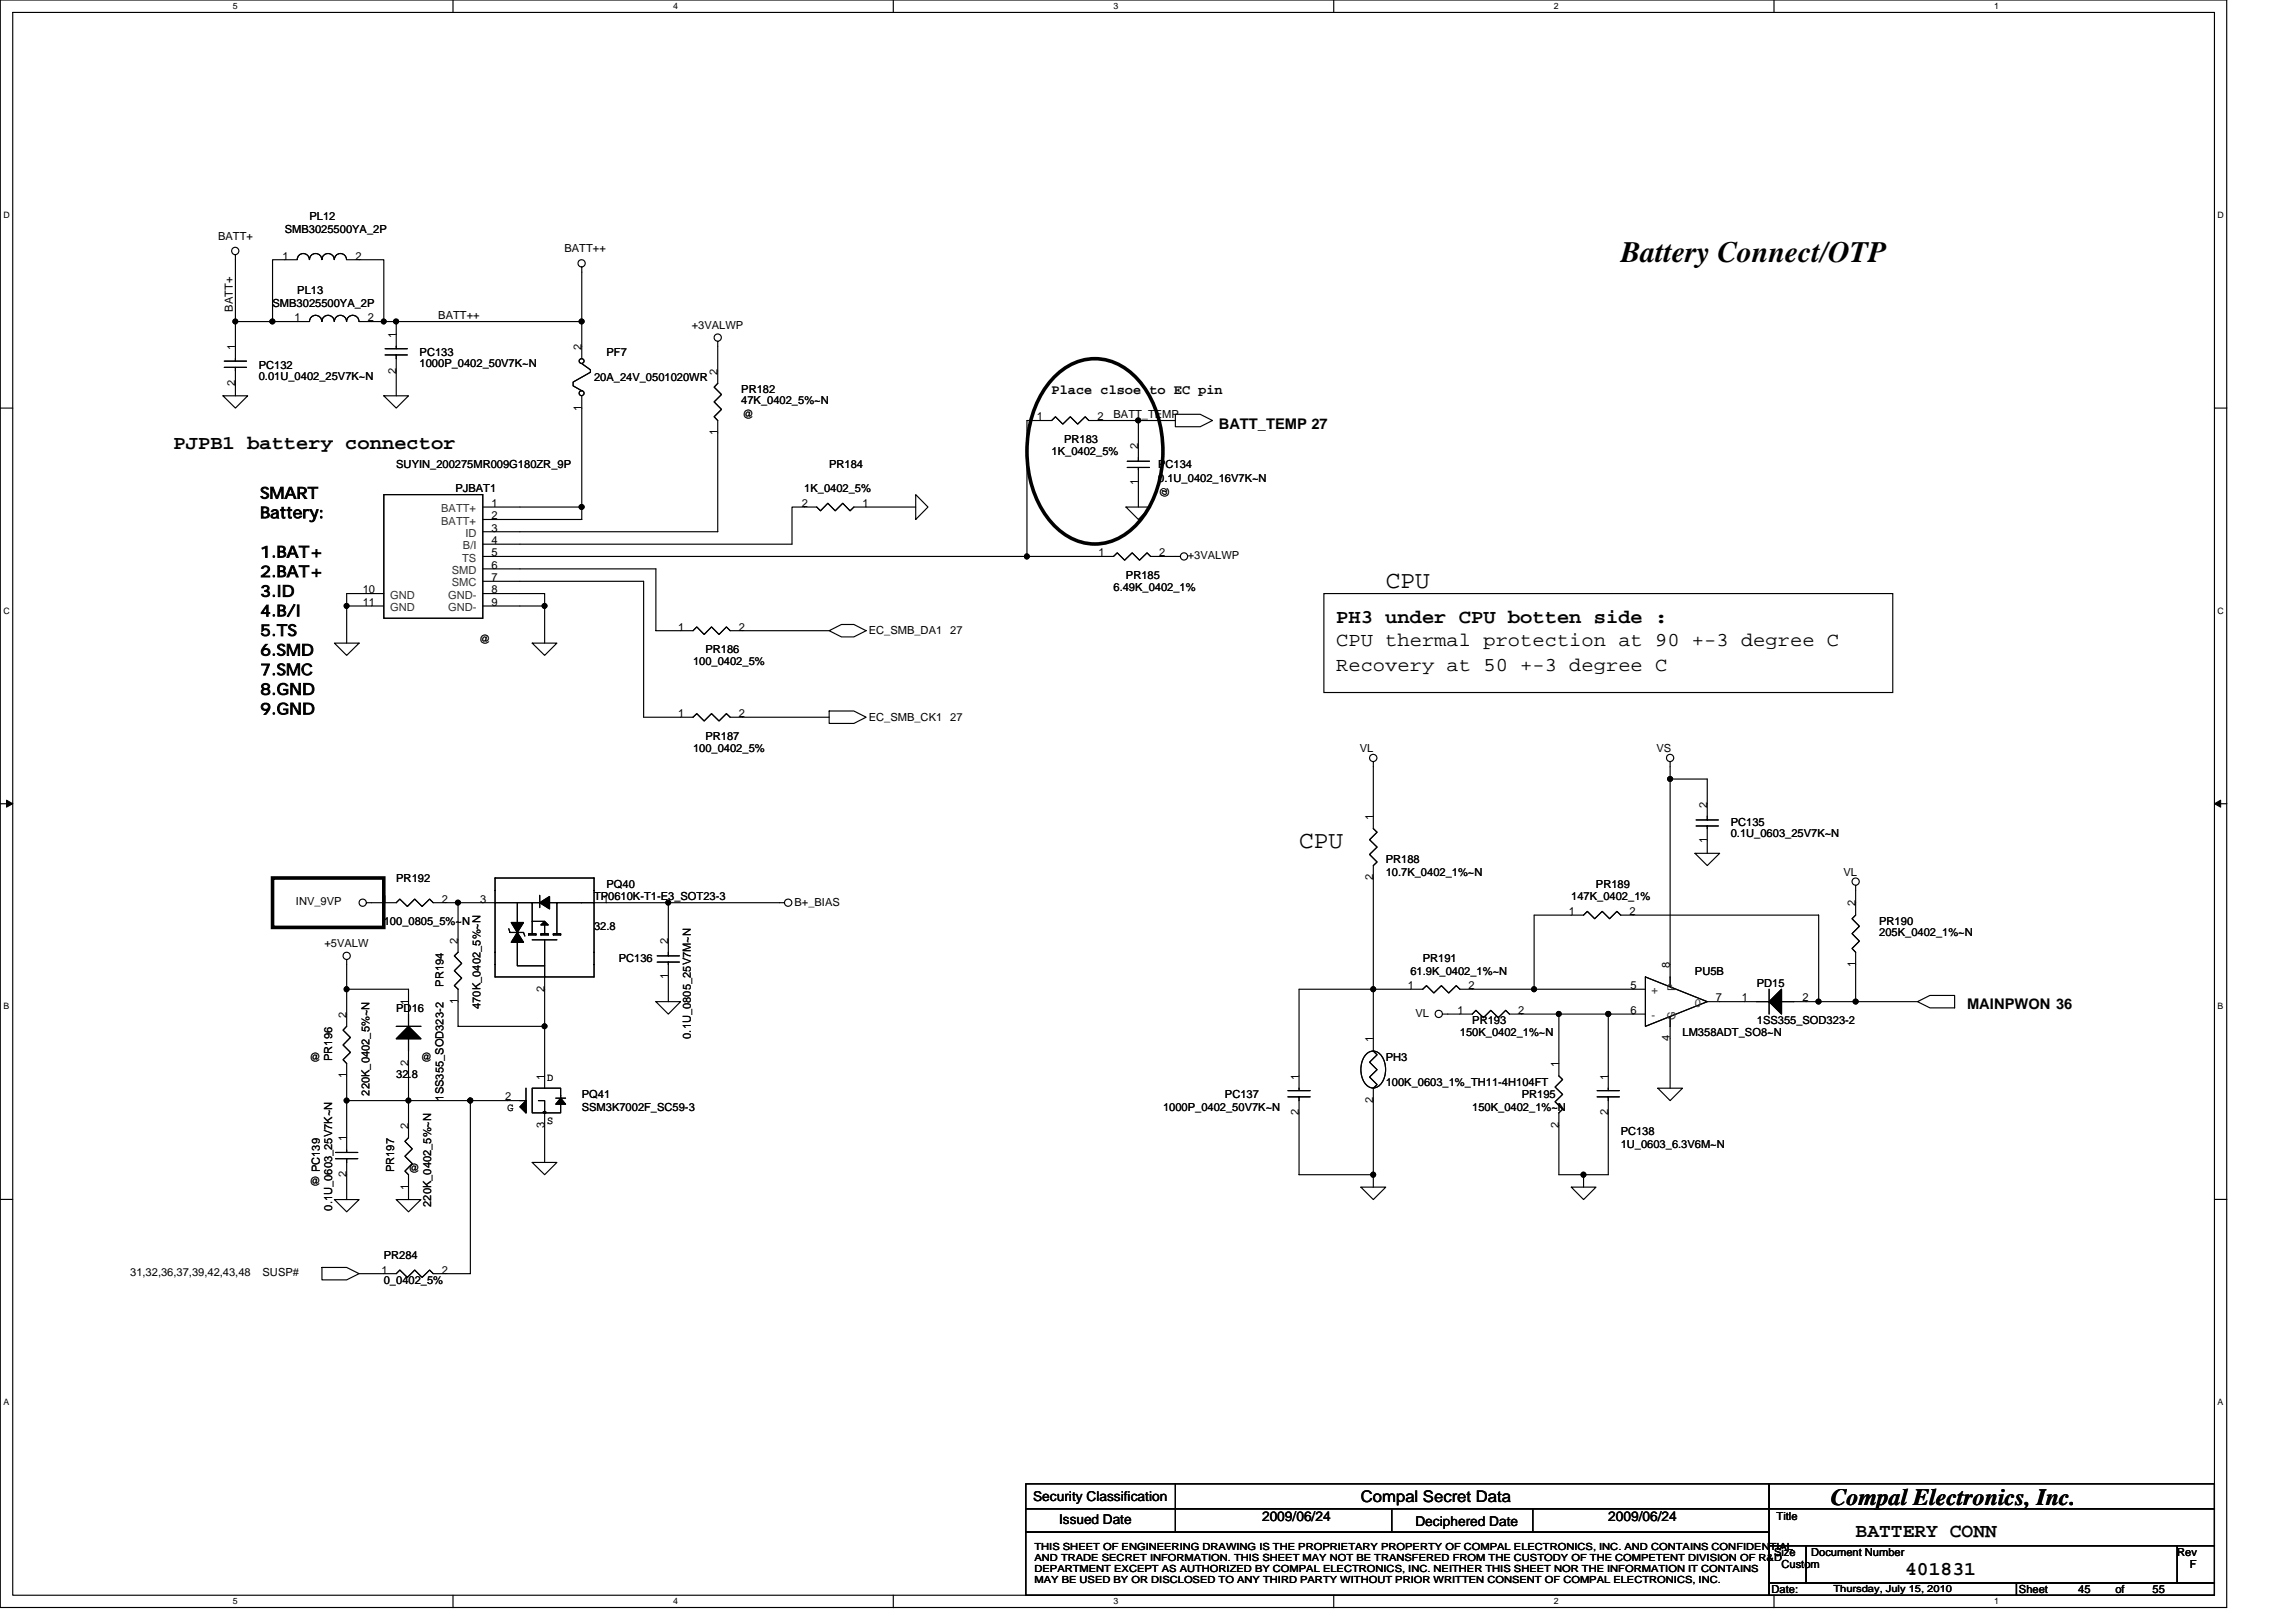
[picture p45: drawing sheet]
<svg xmlns="http://www.w3.org/2000/svg" width="297mm" height="210mm" viewBox="0 0 297 210" stroke-linecap="round" stroke-linejoin="round" font-family="sans-serif">
<defs><g id="words">
<text font-size="3.8" x="209.7" y="33.9">Battery Connect/OTP</text>
<g font-size="3.2">
<text x="179.3" y="76.2">CPU</text>
<text x="168.1" y="109.8">CPU</text>
</g>
<text font-size="3" x="236.9" y="194.8">Compal Electronics, Inc.</text>
<g font-size="2.5">
<text x="22.5" y="58.1">PJPB1 battery connector</text>
<text x="172.9" y="80.6">PH3 under CPU botten side :</text>
<text x="172.9" y="83.7">CPU thermal protection at 90 +-3 degree C</text>
<text x="172.9" y="86.8">Recovery at 50 +-3 degree C</text>
<text x="240.1" y="199">BATTERY CONN</text>
<text x="246.5" y="203.8">401831</text>
</g>
<g font-size="2.1">
<text x="33.7" y="64.5">SMART</text>
<text x="33.7" y="67.1">Battery:</text>
<text x="33.7" y="72.1">1.BAT+</text>
<text x="33.7" y="74.7">2.BAT+</text>
<text x="33.7" y="77.2">3.ID</text>
<text x="33.7" y="79.8">4.B/I</text>
<text x="33.7" y="82.3">5.TS</text>
<text x="33.7" y="84.8">6.SMD</text>
<text x="33.7" y="87.4">7.SMC</text>
<text x="33.7" y="89.9">8.GND</text>
<text x="33.7" y="92.4">9.GND</text>
<text x="176.1" y="194.4">Compal Secret Data</text>
</g>
<g font-size="1.9">
<text x="157.7" y="55.5">BATT_TEMP 27</text>
<text x="254.5" y="130.6">MAINPWON 36</text>
</g>
<g font-size="1.8">
<text x="136.1" y="51">Place clsoe to EC pin</text>
<text x="133.7" y="194.2">Security Classification</text>
<text x="137" y="197.3">Issued Date</text>
<text x="163.3" y="196.8">2009/06/24</text>
<text x="183.1" y="197.4">Deciphered Date</text>
<text x="208.1" y="196.8">2009/06/24</text>
</g>
<g font-size="1.4">
<text x="40" y="28.5">PL12</text>
<text x="28.2" y="31.1">BATT+</text>
<text x="36.5" y="33.6">1</text>
<text x="36.8" y="30.1">SMB3025500YA_2P</text>
<text x="46" y="33.6">2</text>
<text x="73" y="32.7">BATT++</text>
<text x="30.1" y="40.3" transform="rotate(-90 30.1 40.3)">BATT+</text>
<text x="35.3" y="39.7">SMB3025500YA_2P</text>
<text x="38.1" y="41.6">1</text>
<text x="38.5" y="38.1">PL13</text>
<text x="47.6" y="41.6">2</text>
<text x="56.7" y="41.3">BATT++</text>
<text x="30.4" y="45.3" transform="rotate(-90 30.4 45.3)">1</text>
<text x="33.5" y="47.7">PC132</text>
<text x="51.2" y="43.7" transform="rotate(-90 51.2 43.7)">1</text>
<text x="54.3" y="46.1">PC133</text>
<text x="54.3" y="47.5">1000P_0402_50V7K~N</text>
<text x="75.2" y="45.3" transform="rotate(-90 75.2 45.3)">2</text>
<text x="78.5" y="46.1">PF7</text>
<text x="89.5" y="42.6">+3VALWP</text>
<text x="30.4" y="49.9" transform="rotate(-90 30.4 49.9)">2</text>
<text x="33.5" y="49.1">0.01U_0402_25V7K~N</text>
<text x="51.2" y="48.3" transform="rotate(-90 51.2 48.3)">2</text>
<text x="75.2" y="53.1" transform="rotate(-90 75.2 53.1)">1</text>
<text x="76.9" y="49.3">20A_24V_0501020WR</text>
<text x="92.8" y="48.5" transform="rotate(-90 92.8 48.5)">2</text>
<text x="95.9" y="50.9">PR182</text>
<text x="95.9" y="52.3">47K_0402_5%~N</text>
<text x="92.8" y="56.3" transform="rotate(-90 92.8 56.3)">1</text>
<text x="96.1" y="54.1">@</text>
<text x="134.1" y="54.4">1</text>
<text x="136.1" y="58.9">1K_0402_5%</text>
<text x="137.7" y="57.3">PR183</text>
<text x="142" y="54.4">2</text>
<text x="144.1" y="54.1">BATT_TEMP</text>
<text x="147.3" y="58.1" transform="rotate(-90 147.3 58.1)">2</text>
<text x="51.3" y="60.5">SUYIN_200275MR009G180ZR_9P</text>
<text x="58.9" y="63.7">PJBAT1</text>
<text x="63.6" y="65.6">1</text>
<text x="103.7" y="65.6">2</text>
<text x="104.1" y="63.7">1K_0402_5%</text>
<text x="107.3" y="60.5">PR184</text>
<text x="111.6" y="65.6">1</text>
<text x="147.3" y="62.7" transform="rotate(-90 147.3 62.7)">1</text>
<text x="149.8" y="60.5">PC134</text>
<text x="149.8" y="62.4">0.1U_0402_16V7K~N</text>
<text x="151.2" y="64.5" transform="rotate(-90 151.2 64.5)">@</text>
<text x="63.6" y="70.4">4</text>
<text x="63.6" y="67.2">2</text>
<text x="63.6" y="72">5</text>
<text x="63.6" y="68.8">3</text>
<text x="142.1" y="72">1</text>
<text x="150" y="72">2</text>
<text x="46.9" y="76.8">10</text>
<text x="63.6" y="76.8">8</text>
<text x="63.6" y="73.6">6</text>
<text x="63.6" y="75.2">7</text>
<text x="144.1" y="76.5">6.49K_0402_1%</text>
<text x="145.7" y="74.9">PR185</text>
<text x="153.7" y="72.3">+3VALWP</text>
<text x="46.9" y="78.4">11</text>
<text x="62" y="83.2">@</text>
<text x="63.6" y="78.4">9</text>
<text x="87.7" y="81.6">1</text>
<text x="95.6" y="81.6">2</text>
<text x="112.4" y="82.1">EC_SMB_DA1</text>
<text x="122.9" y="82.1">27</text>
<text x="89.7" y="86.1">100_0402_5%</text>
<text x="91.3" y="84.5">PR186</text>
<text x="87.7" y="92.8">1</text>
<text x="91.3" y="95.7">PR187</text>
<text x="95.6" y="92.8">2</text>
<text x="112.4" y="93.3">EC_SMB_CK1</text>
<text x="122.9" y="93.3">27</text>
<text x="89.7" y="97.3">100_0402_5%</text>
<text x="175.9" y="97.3">VL</text>
<text x="214.3" y="97.3">VS</text>
<text x="177.6" y="106.1" transform="rotate(-90 177.6 106.1)">1</text>
<text x="220.8" y="104.5" transform="rotate(-90 220.8 104.5)">2</text>
<text x="223.9" y="106.9">PC135</text>
<text x="177.6" y="113.9" transform="rotate(-90 177.6 113.9)">2</text>
<text x="179.3" y="111.7">PR188</text>
<text x="179.3" y="113.3">10.7K_0402_1%~N</text>
<text x="220.8" y="109.2" transform="rotate(-90 220.8 109.2)">1</text>
<text x="223.9" y="108.4">0.1U_0603_25V7K~N</text>
<text x="238.5" y="113.3">VL</text>
<text x="38.3" y="117.2">INV_9VP</text>
<text x="49.3" y="116.8">1</text>
<text x="49.7" y="119.7">100_0805_5%~N</text>
<text x="51.3" y="114.1">PR192</text>
<text x="57.2" y="116.8">2</text>
<text x="62.1" y="116.8">3</text>
<text x="76.9" y="116.5">TP0610K-T1-E3_SOT23-3</text>
<text x="78" y="116.8">1</text>
<text x="78.5" y="114.9">PQ40</text>
<text x="102.8" y="117.3">B+_BIAS</text>
<text x="202.9" y="118.4">1</text>
<text x="203.3" y="116.5">147K_0402_1%</text>
<text x="206.5" y="114.9">PR189</text>
<text x="210.8" y="118.4">2</text>
<text x="240" y="117.3" transform="rotate(-90 240 117.3)">2</text>
<text x="243.1" y="119.7">PR190</text>
<text x="42" y="122.6">+5VALW</text>
<text x="59.2" y="122.1" transform="rotate(-90 59.2 122.1)">2</text>
<text x="76.9" y="120.4">32.8</text>
<text x="80" y="124.5">PC136</text>
<text x="86.4" y="122.1" transform="rotate(-90 86.4 122.1)">2</text>
<text x="184.1" y="124.5">PR191</text>
<text x="216" y="125.3" transform="rotate(-90 216 125.3)">8</text>
<text x="240" y="125.2" transform="rotate(-90 240 125.2)">1</text>
<text x="243.1" y="121.2">205K_0402_1%~N</text>
<text x="44.8" y="131.7" transform="rotate(-90 44.8 131.7)">2</text>
<text x="51.3" y="130.9">PD16</text>
<text x="52.8" y="130.1" transform="rotate(-90 52.8 130.1)">1</text>
<text x="57.4" y="127.7" transform="rotate(-90 57.4 127.7)">PR194</text>
<text x="59.2" y="129.9" transform="rotate(-90 59.2 129.9)">1</text>
<text x="62.2" y="130.6" transform="rotate(-90 62.2 130.6)">470K_0402_5%~N</text>
<text x="70.4" y="128.4" transform="rotate(-90 70.4 128.4)">2</text>
<text x="86.4" y="126.7" transform="rotate(-90 86.4 126.7)">1</text>
<text x="182.1" y="128">1</text>
<text x="182.5" y="126.1">61.9K_0402_1%~N</text>
<text x="183.1" y="131.6">VL</text>
<text x="188.5" y="131.2">1</text>
<text x="190" y="128">2</text>
<text x="196.4" y="131.2">2</text>
<text x="210.9" y="128">5</text>
<text x="210.9" y="131.2">6</text>
<text x="219.3" y="126.1">PU5B</text>
<text x="222" y="129.6">7</text>
<text x="225.4" y="129.6">1</text>
<text x="227.3" y="127.7">PD15</text>
<text x="233.2" y="129.6">2</text>
<text x="40" y="137.3">@</text>
<text x="43" y="137.3" transform="rotate(-90 43 137.3)">PR196</text>
<text x="52.8" y="137.9" transform="rotate(-90 52.8 137.9)">2</text>
<text x="54.5" y="137.3">@</text>
<text x="89.4" y="134.4" transform="rotate(-90 89.4 134.4)">0.1U_0805_25V7M~N</text>
<text x="177.6" y="134.9" transform="rotate(-90 177.6 134.9)">1</text>
<text x="179.3" y="137.3">PH3</text>
<text x="188.9" y="134.1">150K_0402_1%~N</text>
<text x="190.5" y="132.5">PR193</text>
<text x="216" y="134.7" transform="rotate(-90 216 134.7)">4</text>
<text x="217.7" y="134.1">LM358ADT_SO8~N</text>
<text x="227.3" y="132.5">1SS355_SOD323-2</text>
<text x="44.8" y="139.6" transform="rotate(-90 44.8 139.6)">1</text>
<text x="47.8" y="141.8" transform="rotate(-90 47.8 141.8)">220K_0402_5%~N</text>
<text x="51.3" y="139.6">32.8</text>
<text x="57.4" y="142.4" transform="rotate(-90 57.4 142.4)">1SS355_SOD323-2</text>
<text x="65.3" y="142.4">2</text>
<text x="65.7" y="143.7">G</text>
<text x="70.4" y="139.7" transform="rotate(-90 70.4 139.7)">1</text>
<text x="70.8" y="139.9">D</text>
<text x="75.3" y="142.1">PQ41</text>
<text x="75.3" y="143.7">SSM3K7002F_SC59-3</text>
<text x="150.5" y="143.7">1000P_0402_50V7K~N</text>
<text x="158.5" y="142.1">PC137</text>
<text x="168" y="139.7" transform="rotate(-90 168 139.7)">1</text>
<text x="177.6" y="142.7" transform="rotate(-90 177.6 142.7)">2</text>
<text x="179.3" y="140.5">100K_0603_1%_TH11-4H104FT</text>
<text x="190.5" y="143.7">150K_0402_1%~N</text>
<text x="196.9" y="142.1">PR195</text>
<text x="201.7" y="138.1" transform="rotate(-90 201.7 138.1)">1</text>
<text x="208" y="139.7" transform="rotate(-90 208 139.7)">1</text>
<text x="44.8" y="147.7" transform="rotate(-90 44.8 147.7)">1</text>
<text x="52.8" y="146.1" transform="rotate(-90 52.8 146.1)">2</text>
<text x="70.4" y="145.9" transform="rotate(-90 70.4 145.9)">3</text>
<text x="70.8" y="145.5">S</text>
<text x="168" y="144.4" transform="rotate(-90 168 144.4)">2</text>
<text x="201.7" y="145.9" transform="rotate(-90 201.7 145.9)">2</text>
<text x="208" y="144.4" transform="rotate(-90 208 144.4)">2</text>
<text x="209.7" y="146.9">PC138</text>
<text x="209.7" y="148.5">1U_0603_6.3V6M~N</text>
<text x="40" y="153.3">@</text>
<text x="41.4" y="151.7" transform="rotate(-90 41.4 151.7)">PC139</text>
<text x="44.8" y="152.4" transform="rotate(-90 44.8 152.4)">2</text>
<text x="51" y="151.7" transform="rotate(-90 51 151.7)">PR197</text>
<text x="52.8" y="153.9" transform="rotate(-90 52.8 153.9)">1</text>
<text x="52.8" y="151.7">@</text>
<text x="43" y="156.7" transform="rotate(-90 43 156.7)">0.1U_0603_25V7K~N</text>
<text x="55.8" y="156.2" transform="rotate(-90 55.8 156.2)">220K_0402_5%~N</text>
<text x="16.8" y="165.2">31,32,36,37,39,42,43,48</text>
<text x="34" y="165.2">SUSP#</text>
<text x="49.3" y="164.8">1</text>
<text x="49.7" y="162.9">PR284</text>
<text x="49.7" y="166.1">0_0402_5%</text>
<text x="57.2" y="164.8">2</text>
<text x="229.8" y="196.7">Title</text>
<text x="229.5" y="201.3">Size</text>
<text x="230.5" y="202.9">Custom</text>
<text x="234.3" y="201.3">Document Number</text>
<text x="281.7" y="201.3">Rev</text>
<text x="283.3" y="202.9">F</text>
<text x="229.2" y="206.1">Date:</text>
<text x="261.2" y="206.1">Sheet</text>
<text x="268.9" y="206.1">45</text>
<text x="273.7" y="206.1">of</text>
<text x="278.5" y="206.1">55</text>
</g>
<g font-size="1.4" fill="#333">
<text x="57.1" y="66.3">BATT+</text>
<text x="57.1" y="67.9">BATT+</text>
<text x="59.9" y="71.1">B/I</text>
<text x="60.2" y="69.5">ID</text>
<text x="50.5" y="77.5">GND</text>
<text x="58" y="77.5">GND-</text>
<text x="58.5" y="74.3">SMD</text>
<text x="58.5" y="75.9">SMC</text>
<text x="59.8" y="72.7">TS</text>
<text x="50.5" y="79.1">GND</text>
<text x="58" y="79.1">GND-</text>
<text x="213.7" y="128.7">+</text>
<text x="213.7" y="131.9">-</text>
<text x="216.7" y="128.2" transform="rotate(-90 216.7 128.2)">P</text>
<text x="219.3" y="130.3">0</text>
<text x="216.7" y="132" transform="rotate(-90 216.7 132)">G</text>
</g>
<g font-size="1.3">
<text x="133.8" y="200.5">THIS SHEET OF ENGINEERING DRAWING IS THE PROPRIETARY PROPERTY OF COMPAL ELECTRONICS, INC. AND CONTAINS CONFIDENTIAL</text>
<text x="133.8" y="202">AND TRADE SECRET INFORMATION. THIS SHEET MAY NOT BE TRANSFERED FROM THE CUSTODY OF THE COMPETENT DIVISION OF R&amp;D</text>
<text x="133.8" y="203.5">DEPARTMENT EXCEPT AS AUTHORIZED BY COMPAL ELECTRONICS, INC. NEITHER THIS SHEET NOR THE INFORMATION IT CONTAINS</text>
<text x="133.8" y="204.9">MAY BE USED BY OR DISCLOSED TO ANY THIRD PARTY WITHOUT PRIOR WRITTEN CONSENT OF COMPAL ELECTRONICS, INC.</text>
<text x="237.2" y="206">Thursday, July 15, 2010</text>
</g>
<g font-size="1.1">
<text x="30.1" y="1.2">5</text>
<text x="87.1" y="1.2">4</text>
<text x="144" y="1.2">3</text>
<text x="201" y="1.2">2</text>
<text x="258" y="1.2">1</text>
<text x=".4" y="28.2">D</text>
<text x="286.9" y="28.2">D</text>
<text x=".4" y="79.4">C</text>
<text x="286.9" y="79.4">C</text>
<text x=".4" y="130.6">B</text>
<text x="286.9" y="130.6">B</text>
<text x=".4" y="181.8">A</text>
<text x="286.9" y="181.8">A</text>
<text x="30.1" y="207.6">5</text>
<text x="87.1" y="207.6">4</text>
<text x="144" y="207.6">3</text>
<text x="201" y="207.6">2</text>
<text x="258" y="207.6">1</text>
</g>
</g></defs>
<path d="M0 0h288.1v208h-288.1zM1.6 1.6h284.9v204.8h-284.9z" fill="none" stroke="#000" stroke-width=".15"/>
<g fill="#fff">
<path d="M30.1 .2h.6v1.2h-.6z"/>
<path d="M30.1 206.6h.6v1.3h-.6z"/>
</g>
<path d="M58.6 0v1.6M58.6 206.4v1.6" fill="none" stroke="#000" stroke-width=".15"/>
<g fill="#fff">
<path d="M87.1 .2h.6v1.2h-.6z"/>
<path d="M87.1 206.6h.6v1.3h-.6z"/>
</g>
<path d="M115.6 0v1.6M115.6 206.4v1.6" fill="none" stroke="#000" stroke-width=".15"/>
<g fill="#fff">
<path d="M144 .2h.6v1.2h-.6z"/>
<path d="M144 206.6h.6v1.3h-.6z"/>
</g>
<path d="M172.5 0v1.6M172.5 206.4v1.6" fill="none" stroke="#000" stroke-width=".15"/>
<g fill="#fff">
<path d="M201 .2h.6v1.2h-.6z"/>
<path d="M201 206.6h.6v1.3h-.6z"/>
</g>
<path d="M229.5 0v1.6M229.5 206.4v1.6" fill="none" stroke="#000" stroke-width=".15"/>
<g fill="#fff">
<path d="M258 .2h.6v1.2h-.6z"/>
<path d="M258 206.6h.6v1.3h-.6z"/>
<path d="M.4 27.2h.8v1.3h-.8z"/>
<path d="M286.9 27.2h.8v1.3h-.8z"/>
<path d="M.4 78.4h.8v1.3h-.8z"/>
<path d="M286.9 78.4h.8v1.3h-.8z"/>
</g>
<path d="M0 52.8h1.6M286.5 52.8h1.6" fill="none" stroke="#000" stroke-width=".15"/>
<g fill="#fff">
<path d="M.4 129.6h.8v1.3h-.8z"/>
<path d="M286.9 129.6h.7v1.3h-.7z"/>
</g>
<path d="M0 104h1.6M286.5 104h1.6" fill="none" stroke="#000" stroke-width=".15"/>
<path d="M.8 103.5l.8 .5-.8 .5zM286.5 104l.8-.5v1z" fill="#000" stroke="#000" stroke-width=".13"/>
<g fill="#fff">
<path d="M.4 180.8h.8v1.3h-.8z"/>
<path d="M286.9 180.8h.7v1.3h-.7z"/>
</g>
<g fill="none" stroke="#000" stroke-width=".15">
<path d="M30.5 33v13.7M40 33.6a.78 .78 0 0 0-.8-.8 .78 .78 0 0 0-.7 .8h-3.2v8h-4.8M40 33.6a.79 .79 0 0 1 .8-.8 .79 .79 0 0 1 .8 .8M41.7 33.6a.79 .79 0 0 1 .7-.8 .79 .79 0 0 1 .8 .8M43.3 33.6a.78 .78 0 0 1 .7-.8 .78 .78 0 0 1 .8 .8M44.8 33.6h4.9v8M75.3 34.6v11.8M28.8 51.2h3.2l-1.5 1.6zM29 47.5h2.9M29 46.7h2.9M30.5 47.5v3.7M35.3 41.6h4.7"/>
<path d="M40 41.6a.79 .79 0 0 1 .8-.8 .79 .79 0 0 1 .8 .8M41.7 41.6a.79 .79 0 0 1 .7-.8 .79 .79 0 0 1 .8 .8M43.3 41.6a.78 .78 0 0 1 .7-.8 .78 .78 0 0 1 .8 .8M44.8 41.6a.79 .79 0 0 1 .8-.8 .79 .79 0 0 1 .8 .8M46.5 41.6h28.8M49.7 51.2h3.1l-1.5 1.6zM49.8 45.9h2.9M49.8 45.1h2.9M51.3 41.6v3.5M51.3 45.9v5.3M75.3 47.1l1.1 .8v.3l-2.3 1.2v.5l1.2 .7M75.3 51.2v16h-12.8"/>
<path d="M92.9 44.2v5.4l-.5 .5 .9 1-.9 .9 .9 1-.9 .9 .5 .5v14.4h-30.4M145.8 59.7h2.9M147.3 59.7v-5.3h-6.4l-.5-.5-1 1-.9-1-1 1-1-1-.4 .5h-3.2v17.6M147.3 54.4h4.8M152.1 53.6h3.2l1.6 .8-1.6 .8h-3.2zM49.7 64h12.8v16h-12.8zM49.7 76.8h-4.9v6.4M49.7 78.4h-4.9M62.5 75.2h20.8v17.6h6.4l.4-.4 1 .9 1-.9 .9 .9 1-.9 .5 .4h12.8M62.5 72h81.6l.4-.5 1 1 1-1 .9 1 1-1 .5 .5h3.8M62.5 73.6h22.4v8h4.8l.4-.5 1 1 1-1 .9 1 1-1 .5 .5h12.8M62.5 76.8h8v6.4"/>
<path d="M62.5 78.4h8M62.5 65.6h12.8M118.5 65.6h-8l-.5 .5-1-1-.9 1-1-1-1 1-.4-.5h-3.2v4.8h-40M118.5 64l1.6 1.6-1.6 1.6zM145.7 65.6h3.2l-1.6 1.6zM145.8 60.5h2.9M147.3 60.5v5.1M171.3 76.8h73.6v12.8h-73.6zM43.3 83.2h3.2l-1.7 1.6zM68.9 83.2h3.1l-1.5 1.6zM107.3 81.6l1.6-.8h1.6l1.6 .8-1.6 .8h-1.6zM107.3 92h3.2l1.6 .8-1.6 .8h-3.2z"/>
<path d="M177.7 98.6v8.6l.5 .5-1 1 1 .9-1 1 1 .9-.5 .5v24l.5 .5-1 1 1 .9-1 1 1 1-.5 .4v12.8M216.1 98.6v29.1M59.3 116.8v6.4l-.5 .5 .9 1-.9 .9 .9 1-.9 1 .5 .4v4.8h11.2M64 113.6h12.9v12.8h-12.9zM66.9 116.8v2.6M68.9 116.8v4M68.9 119.2h1.6M69.8 116.8h-13.8l-.4-.4-1 .9-.9-.9-1 .9-1-.9-.4 .4h-3.9M69.8 115.9v1.6M70.5 119.7v1.1M71.1 116.8h.9M86.5 116.8h15"/>
<path d="M216.1 100.8h4.8v5.3M219.3 110.4h3.2l-1.6 1.6zM219.4 106.1h2.9M219.4 106.9h2.9M220.9 106.9v3.5M240.1 114.6v3.8l-.5 .5 1 1-1 .9 1 1-1 .9 .5 .5v6.4M44.8 128h8v4.8M44.8 124.2v8.6l-.4 .5 .9 1-.9 .9 .9 1-.9 .9 .4 .5v11.5M51.3 132.8h3.2M52.8 134.4v12.8l-.4 .5 .9 1-.9 .9 .9 1-.9 1 .4 .4v3.2M65.8 120.2l.2 .5h1.7l.2 .4M66.9 121.9v3.1h3.6"/>
<path d="M68.4 120.8h.9v.2h-.9zM68.9 121.6h3.1M70 120.8h.9v.2h-.9zM70.5 121.6v19.2M71.6 120.8h.9v.2h-.9zM72 120.8v-4h14.5v6.9M84.9 129.6h3.2l-1.6 1.6zM85 123.7h2.9M85 124.5h2.9M86.5 124.5v5.1M176.8 136.3a1.23 1.23 0 0 1 2 .4 3.2 3.2 0 0 1-.3 3.8 1.22 1.22 0 0 1-2-.4 3.2 3.2 0 0 1 .3-3.8zM186.6 131.2h3.9l.4-.5 1 1 1-1 .9 1 1-1 .5 .5h17.6"/>
<path d="M198.5 128v-9.6h6.4l.5-.5 .9 1 1-1 .9 1 1-1 .5 .5h25.6v11.2M201.7 131.2v8l.5 .5-1 1 1 .9-1 1 1 1-.5 .4v8h6.4v-10.1M208.1 131.2v9.9M212.9 126.4l8 3.2-8 3.2zM212.9 128h-24l-.5-.4-1 .9-.9-.9-1 .9-1-.9-.4 .4h-16v13.1M216.1 131.6v9.2M220.9 129.6h8M228.9 128v3.2M230.5 129.6h17.6M248.1 129.6l1.6-.8h3.2v1.6h-3.2zM0 155.2h1.6M43.3 155.2h3.2l-1.7 1.6z"/>
<path d="M43.4 149.9h2.9M43.4 149.1h2.9M44.8 149.9v5.3M51.3 155.2h3.2l-1.7 1.6zM60.9 142.4v22.4h-4.9l-.4-.4-1 .9-.9-.9-1 .9-1-.9-.4 .4h-4.8M68 142.4h-23.2M68 140.8v3.2M68.9 150.4h3.1l-1.5 1.6zM70.3 144v-.1h.3v.1h-.1M70.5 140.8h-1.6v3.2h1.6v-1.6h-.8M70.5 140.8h2v1.3M70.5 144v6.4"/>
<path d="M71.9 142.1h1.3M72.5 142.9v1.1h-2M166.6 141.9h2.9M166.6 141.1h2.9M168.1 141.9v10.1h9.6M176.1 153.6h3.2l-1.6 1.6zM203.3 153.6h3.2l-1.6 1.6zM204.9 152v1.6M206.6 141.9h2.9M206.6 141.1h2.9M214.5 140.8h3.2l-1.6 1.6zM286.5 155.2h1.6"/>
<path d="M41.7 164h3.1l1.7 .8-1.7 .8h-3.1zM132.7 192h96.2v3.2h-96.2zM132.7 195.2h96.2v3.1h-96.2zM132.7 198.3h96.2v8.1h-96.2zM152.1 192v6.3M180.1 195.2v3.1M198.3 195.2v3.1M228.9 192h57.6v3.2h-57.6zM228.9 195.2h57.6v4.8h-57.6zM228.9 204.8h32v1.6h-32zM228.9 200h4.8v4.8h-4.8zM233.7 200h48v4.8h-48z"/>
<path d="M260.9 204.8h25.6v1.6h-25.6zM281.7 200h4.8v4.8h-4.8z"/>
<circle cx="30.4" cy="32.5" r=".47"/>
<circle cx="75.2" cy="34.1" r=".47"/>
<circle cx="75.2" cy="50.9" r=".32"/>
<circle cx="75.2" cy="46.7" r=".31"/>
<circle cx="92.9" cy="43.7" r=".47"/>
<circle cx="153.2" cy="72" r=".47"/>
<circle cx="177.7" cy="98.1" r=".47"/>
<circle cx="216.1" cy="98.1" r=".47"/>
<circle cx="46.9" cy="116.8" r=".47"/>
<circle cx="102" cy="116.8" r=".47"/>
<circle cx="240.1" cy="114.1" r=".47"/>
<circle cx="44.8" cy="123.7" r=".47"/>
<circle cx="186.1" cy="131.2" r=".47"/>
</g>
<g fill="#000" stroke="#000" stroke-width=".15">
<path d="M66.1 119.4h1.6l-.8 1.3zM70 119.7l.5-.5 .4 .5zM69.8 116.8l1.3-.8v1.6zM52.8 132.8l1.7 1.6h-3.2zM66.9 120.7l.8 1.2h-1.6zM230.5 128v3.2l-1.6-1.6zM68 142.4v1.6l-.7-.8zM72.5 142.1l.7 .8h-1.3z"/>
<circle cx="30.4" cy="41.6" r=".31"/>
<circle cx="35.2" cy="41.6" r=".31"/>
<circle cx="49.6" cy="41.6" r=".31"/>
<circle cx="51.2" cy="41.6" r=".31"/>
<circle cx="75.2" cy="41.6" r=".31"/>
<circle cx="147.3" cy="54.4" r=".31"/>
<circle cx="44.8" cy="78.4" r=".31"/>
<circle cx="70.4" cy="78.4" r=".31"/>
<circle cx="75.2" cy="65.6" r=".31"/>
<circle cx="132.8" cy="72" r=".32"/>
<circle cx="59.2" cy="116.8" r=".31"/>
<circle cx="86.4" cy="116.8" r=".31"/>
<circle cx="216.1" cy="100.8" r=".31"/>
<circle cx="44.8" cy="128" r=".32"/>
<circle cx="70.4" cy="132.8" r=".31"/>
<circle cx="177.7" cy="128" r=".32"/>
<circle cx="198.5" cy="128" r=".32"/>
<circle cx="201.7" cy="131.2" r=".32"/>
<circle cx="208.1" cy="131.2" r=".32"/>
<circle cx="235.3" cy="129.6" r=".31"/>
<circle cx="240.1" cy="129.6" r=".31"/>
<circle cx="44.8" cy="142.4" r=".31"/>
<circle cx="52.8" cy="142.4" r=".31"/>
<circle cx="60.8" cy="142.4" r=".31"/>
<circle cx="177.7" cy="152" r=".32"/>
<circle cx="204.8" cy="152" r=".32"/>
</g>
<path d="M136.6 48.6a7 7 0 0 1 10.1 0 13.9 13.9 0 0 1 3.7 11.3 12.6 12.6 0 0 1-4.6 9.1 6.9 6.9 0 0 1-9.2-.8 13.9 13.9 0 0 1-3.7-11.3 13.3 13.3 0 0 1 3.7-8.3zM35.3 113.6h14.4v6.4h-14.4z" fill="none" stroke="#000" stroke-width=".47"/>
<use href="#words"/>
</svg>
